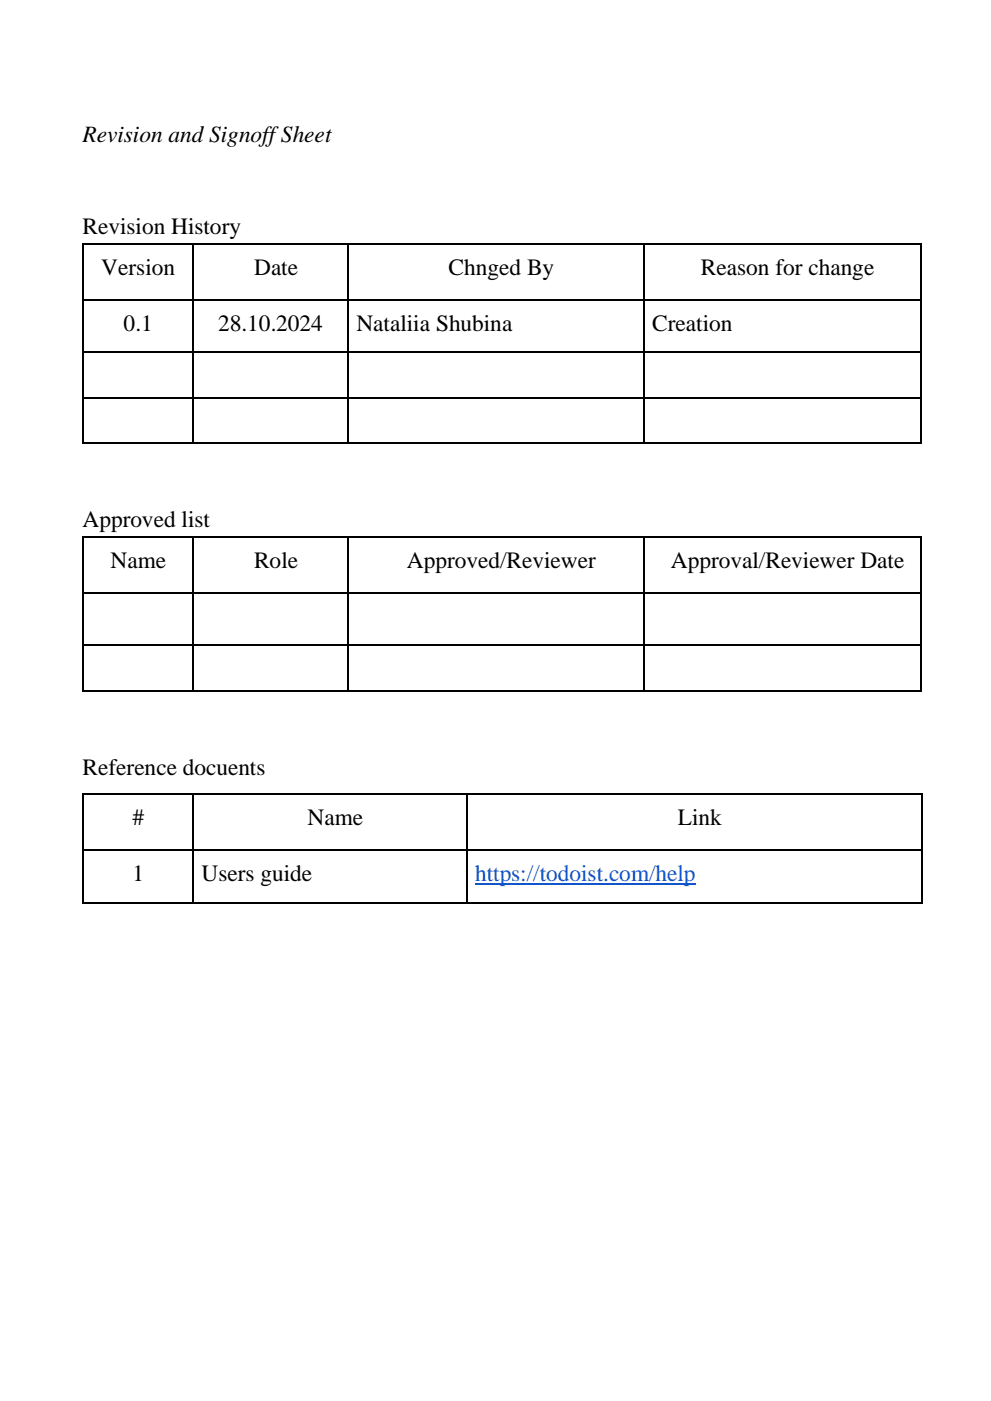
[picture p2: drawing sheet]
<svg xmlns="http://www.w3.org/2000/svg" width="210mm" height="297mm" viewBox="0 0 210 297" stroke-linecap="round" stroke-linejoin="round" font-family="sans-serif">
<defs><g id="words">
<g font-size="5">
<text x="17.5" y="30">Revision and Signoff Sheet</text>
<text x="17.5" y="49.6">Revision History</text>
<text x="21.5" y="58.3">Version</text>
<text x="53.9" y="58.3">Date</text>
<text x="95.1" y="58.3">Chnged By</text>
<text x="148.6" y="58.3">Reason for change</text>
<text x="26.2" y="70.1">0.1</text>
<text x="46.2" y="70.1">28.10.2024</text>
<text x="75.5" y="70.1">Nataliia Shubina</text>
<text x="138.2" y="70.1">Creation</text>
<text x="17.5" y="111.7">Approved list</text>
<text x="23.4" y="120.3">Name</text>
<text x="53.9" y="120.3">Role</text>
<text x="86.3" y="120.3">Approved/Reviewer</text>
<text x="142.2" y="120.3">Approval/Reviewer Date</text>
<text x="17.5" y="164.2">Reference docuents</text>
<text x="28.1" y="174.9">#</text>
<text x="65.2" y="174.9">Name</text>
<text x="143.7" y="174.9">Link</text>
<text x="28.1" y="186.7">1</text>
<text x="42.7" y="186.7">Users guide</text>
</g>
<text font-size="5" fill="#15c" x="100.7" y="186.7">https://todoist.com/help</text>
</g></defs>
<g fill="none" stroke="#000" stroke-width=".34">
<path d="M17.7 51.5v42.2M17.8 51.7h23M40.9 53.6v40.1M41.1 51.7h32.5M73.8 53.6v40.1M73.9 51.7h62.4M136.5 53.6v40.1M136.6 51.7h58.4M195.2 51.5v42.2M17.8 63.5h23M17.8 74.7h23M41.1 63.5h32.5"/>
<path d="M41.1 74.7h32.5M73.9 63.5h62.4M73.9 74.7h62.4M136.6 63.5h58.4M136.6 74.7h58.4M17.8 84.3h23M17.8 93.8h23M41.1 84.3h32.5M41.1 93.8h32.5M73.9 84.3h62.4M73.9 93.8h62.4M136.6 84.3h58.4"/>
<path d="M136.6 93.8h58.4M17.7 113.6v32.6M17.8 113.8h23M40.9 115.7v30.5M41.1 113.8h32.5M73.8 115.7v30.5M73.9 113.8h62.4M136.5 115.7v30.5M136.6 113.8h58.4M195.2 113.6v32.6M17.8 125.6h23M41.1 125.6h32.5"/>
<path d="M73.9 125.6h62.4M136.6 125.6h58.4M17.8 146.4h23M41.1 146.4h32.5M73.9 146.4h62.4M136.6 146.4h58.4M17.7 168.1v23M17.8 168.3h23M40.9 170.2v20.9M41.1 168.3h57.6M98.9 170.2v20.9M99.1 168.3h96.1"/>
<path d="M195.4 168.1v23M17.8 180.1h23M17.8 191.3h23M41.1 180.1h57.6M41.1 191.3h57.6M99.1 180.1h96.1M99.1 191.3h96.1"/>
</g>
<g fill="#000">
<path d="M17.5 51.5h.3v.4h-.3z" fill-rule="evenodd"/>
<path d="M40.8 51.9h.3v1.7h-.3z" fill-rule="evenodd"/>
<path d="M40.8 51.5h.3v.4h-.3z" fill-rule="evenodd"/>
<path d="M73.6 51.9h.3v1.7h-.3z" fill-rule="evenodd"/>
<path d="M73.6 51.5h.3v.4h-.3z" fill-rule="evenodd"/>
<path d="M136.3 51.9h.3v1.7h-.3z" fill-rule="evenodd"/>
<path d="M136.3 51.5h.3v.4h-.3z" fill-rule="evenodd"/>
<path d="M195 51.5h.3v.4h-.3z" fill-rule="evenodd"/>
<path d="M17.5 93.7h.3v.3h-.3z" fill-rule="evenodd"/>
<path d="M17.5 93.7h.3v.3h-.3z" fill-rule="evenodd"/>
<path d="M40.8 93.7h.3v.3h-.3z" fill-rule="evenodd"/>
<path d="M73.6 93.7h.3v.3h-.3z" fill-rule="evenodd"/>
<path d="M136.3 93.7h.3v.3h-.3z" fill-rule="evenodd"/>
<path d="M195 93.7h.3v.3h-.3z" fill-rule="evenodd"/>
<path d="M195 93.7h.3v.3h-.3z" fill-rule="evenodd"/>
<path d="M17.5 113.6h.3v.3h-.3z" fill-rule="evenodd"/>
<path d="M40.8 113.9h.3v1.8h-.3z" fill-rule="evenodd"/>
<path d="M40.8 113.6h.3v.3h-.3z" fill-rule="evenodd"/>
<path d="M73.6 113.9h.3v1.8h-.3z" fill-rule="evenodd"/>
<path d="M73.6 113.6h.3v.3h-.3z" fill-rule="evenodd"/>
<path d="M136.3 113.9h.3v1.8h-.3z" fill-rule="evenodd"/>
<path d="M136.3 113.6h.3v.3h-.3z" fill-rule="evenodd"/>
<path d="M195 113.6h.3v.3h-.3z" fill-rule="evenodd"/>
<path d="M17.5 146.2h.3v.3h-.3z" fill-rule="evenodd"/>
<path d="M17.5 146.2h.3v.3h-.3z" fill-rule="evenodd"/>
<path d="M40.8 146.2h.3v.3h-.3z" fill-rule="evenodd"/>
<path d="M73.6 146.2h.3v.3h-.3z" fill-rule="evenodd"/>
<path d="M136.3 146.2h.3v.3h-.3z" fill-rule="evenodd"/>
<path d="M195 146.2h.3v.3h-.3z" fill-rule="evenodd"/>
<path d="M195 146.2h.3v.3h-.3z" fill-rule="evenodd"/>
<path d="M17.5 168.1h.3v.4h-.3z" fill-rule="evenodd"/>
<path d="M40.8 168.5h.3v1.7h-.3z" fill-rule="evenodd"/>
<path d="M40.8 168.1h.3v.4h-.3z" fill-rule="evenodd"/>
<path d="M98.7 168.5h.4v1.7h-.4z" fill-rule="evenodd"/>
<path d="M98.7 168.1h.4v.4h-.4z" fill-rule="evenodd"/>
<path d="M195.2 168.1h.4v.4h-.4z" fill-rule="evenodd"/>
<path d="M17.5 191.1h.3v.4h-.3z" fill-rule="evenodd"/>
<path d="M17.5 191.1h.3v.4h-.3z" fill-rule="evenodd"/>
<path d="M40.8 191.1h.3v.4h-.3z" fill-rule="evenodd"/>
<path d="M98.7 191.1h.4v.4h-.4z" fill-rule="evenodd"/>
<path d="M195.2 191.1h.4v.4h-.4z" fill-rule="evenodd"/>
<path d="M195.2 191.1h.4v.4h-.4z" fill-rule="evenodd"/>
</g>
<path d="M17.8 136.8h23M41.1 136.8h32.5M73.9 136.8h62.4M136.6 136.8h58.4" fill="none" stroke="#000" stroke-width=".35"/>
<path d="M100.7 187.3h46.8" fill="none" stroke="#15c" stroke-width=".25"/>
<use href="#words"/>
</svg>
